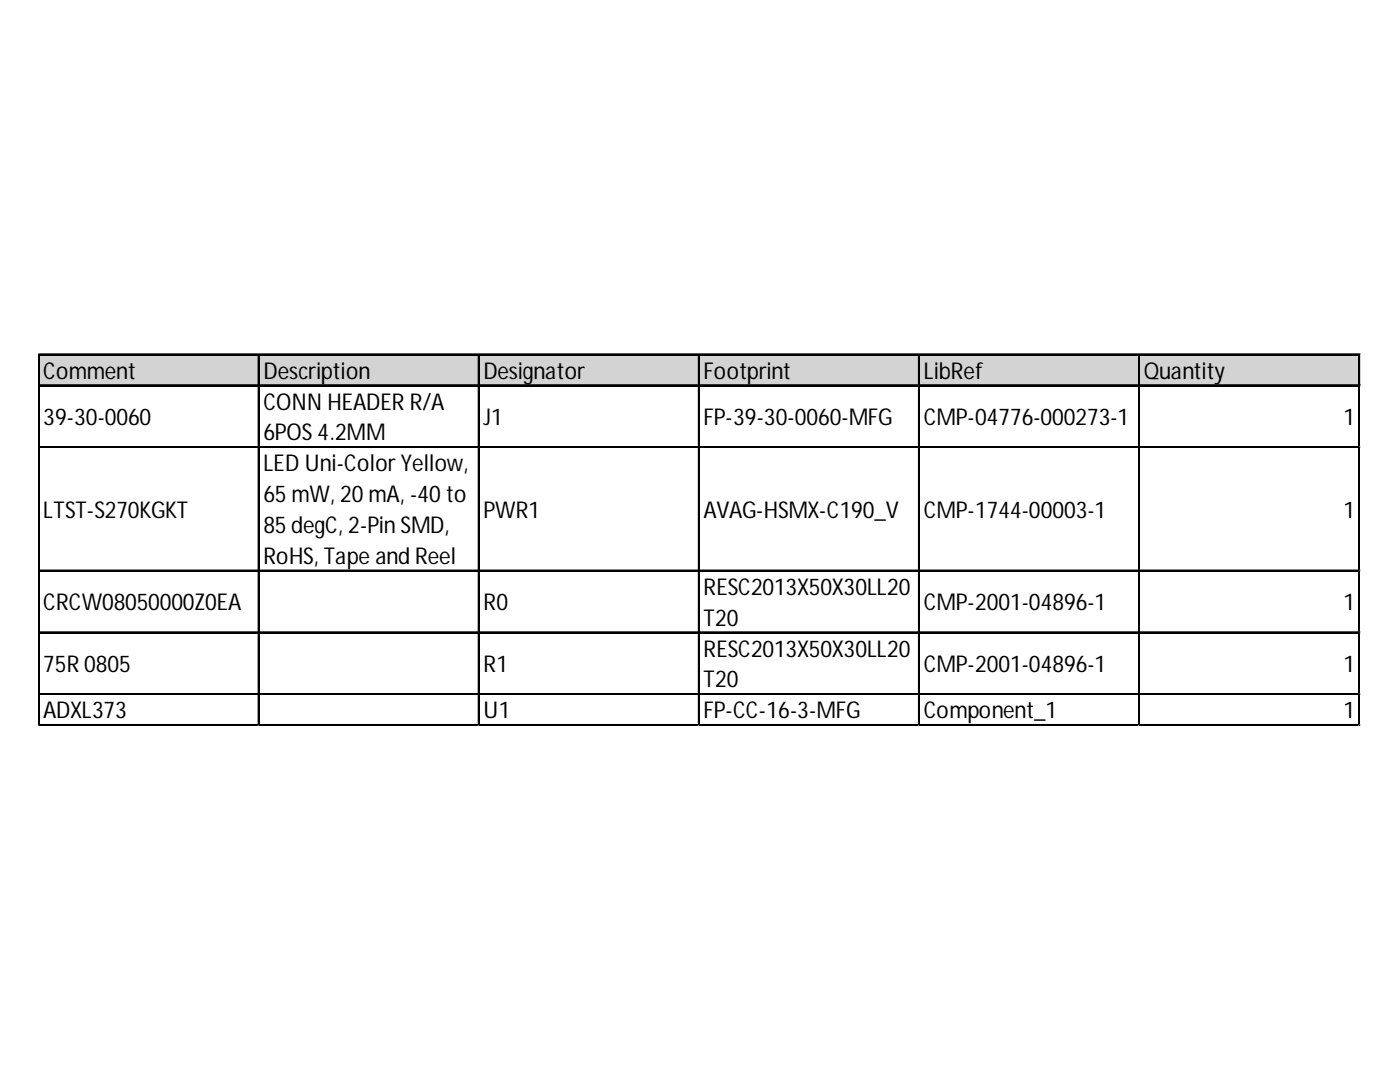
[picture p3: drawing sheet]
<svg xmlns="http://www.w3.org/2000/svg" width="279mm" height="216mm" viewBox="0 0 279 216" stroke-linecap="round" stroke-linejoin="round" font-family="sans-serif">
<defs><g id="words">
<g font-size="4.6">
<text x="8.6" y="75.5">Comment</text>
<text x="52.6" y="75.5">Description</text>
<text x="96.5" y="75.5">Designator</text>
<text x="140.4" y="75.5">Footprint</text>
<text x="184.3" y="75.5">LibRef</text>
<text x="228.3" y="75.5">Quantity</text>
<text x="52.6" y="81.7">CONN HEADER R/A</text>
<text x="8.6" y="84.8">39-30-0060</text>
<text x="52.6" y="87.9">6POS4.2MM</text>
<text x="96.5" y="84.8">J1</text>
<text x="140.4" y="84.8">FP-39-30-0060-MFG</text>
<text x="184.3" y="84.8">CMP-04776-000273-1</text>
<text x="268.1" y="84.8">1</text>
<text x="52.6" y="94">LED Uni-Color Yellow,</text>
<text x="52.6" y="100.2">65 mW, 20 mA, -40 to</text>
<text x="8.6" y="103.3">LTST-S270KGKT</text>
<text x="52.6" y="106.4">85 degC, 2-Pin SMD,</text>
<text x="96.5" y="103.3">PWR1</text>
<text x="140.4" y="103.3">AVAG-HSMX-C190_V</text>
<text x="184.3" y="103.3">CMP-1744-00003-1</text>
<text x="268.1" y="103.3">1</text>
<text x="52.6" y="112.5">RoHS, Tape and Reel</text>
<text x="140.4" y="118.7">RESC2013X50X30LL20</text>
<text x="8.6" y="121.8">CRCW08050000Z0EA</text>
<text x="96.5" y="121.8">R0</text>
<text x="140.4" y="124.9">T20</text>
<text x="184.3" y="121.8">CMP-2001-04896-1</text>
<text x="268.1" y="121.8">1</text>
<text x="140.4" y="131">RESC2013X50X30LL20</text>
<text x="8.6" y="134.1">75R 0805</text>
<text x="96.5" y="134.1">R1</text>
<text x="140.4" y="137.2">T20</text>
<text x="184.3" y="134.1">CMP-2001-04896-1</text>
<text x="268.1" y="134.1">1</text>
<text x="8.6" y="143.3">ADXL373</text>
<text x="96.5" y="143.3">U1</text>
<text x="140.4" y="143.3">FP-CC-16-3-MFG</text>
<text x="184.3" y="143.3">Component_1</text>
<text x="268.1" y="143.3">1</text>
</g>
</g></defs>
<path d="M7.8 70.8h263.7v6.3h-263.7z" fill="#d3d3d3"/>
<g fill="none" stroke="#000" stroke-width=".26">
<path d="M7.6 70.6v74.2M7.7 70.6v74.2M7.9 70.6h263.5M7.9 70.8h263.5M7.9 76.8h263.5M7.9 76.9h263.5M51.5 70.9v73.9M51.7 70.9v73.9M95.5 70.9v73.9M95.6 70.9v73.9M139.4 70.9v73.9M139.5 70.9v73.9"/>
<path d="M183.3 70.9v73.9M183.4 70.9v73.9M227.2 70.9v73.9M227.4 70.9v73.9M271.2 70.9v73.9M271.3 70.9v73.9M7.9 89.1h263.5M7.9 89.3h263.5M7.9 113.8h263.5M7.9 113.9h263.5M7.9 126.1h263.5M7.9 126.2h263.5"/>
<path d="M7.9 138.4h263.5M7.9 138.6h263.5M7.9 144.6h263.5M7.9 144.7h263.5"/>
</g>
<path d="M7.6 144.8v.1" fill="none" stroke="#d4d4d4" stroke-width=".26"/>
<path d="M7.6 144.8l.3 .1z" fill="#d4d4d4"/>
<path d="M51.5 144.8v.1" fill="none" stroke="#d4d4d4" stroke-width=".26"/>
<path d="M51.5 144.8l.3 .1z" fill="#d4d4d4"/>
<path d="M95.5 144.8v.1" fill="none" stroke="#d4d4d4" stroke-width=".26"/>
<path d="M95.5 144.8l.2 .1z" fill="#d4d4d4"/>
<path d="M139.4 144.8v.1" fill="none" stroke="#d4d4d4" stroke-width=".26"/>
<path d="M139.4 144.8l.2 .1z" fill="#d4d4d4"/>
<path d="M183.3 144.8v.1" fill="none" stroke="#d4d4d4" stroke-width=".26"/>
<path d="M183.3 144.8l.3 .1z" fill="#d4d4d4"/>
<path d="M227.2 144.8v.1" fill="none" stroke="#d4d4d4" stroke-width=".26"/>
<path d="M227.2 144.8l.3 .1z" fill="#d4d4d4"/>
<path d="M271.2 144.8v.1" fill="none" stroke="#d4d4d4" stroke-width=".26"/>
<path d="M271.2 144.8l.2 .1z" fill="#d4d4d4"/>
<path d="M271.4 89.1h.1" fill="none" stroke="#d4d4d4" stroke-width=".26"/>
<path d="M271.4 89.1l.1 .3z" fill="#d4d4d4"/>
<path d="M271.4 113.8h.1" fill="none" stroke="#d4d4d4" stroke-width=".26"/>
<path d="M271.4 113.8l.1 .2z" fill="#d4d4d4"/>
<path d="M271.4 126.1h.1" fill="none" stroke="#d4d4d4" stroke-width=".26"/>
<path d="M271.4 126.1l.1 .3z" fill="#d4d4d4"/>
<path d="M271.4 138.4h.1" fill="none" stroke="#d4d4d4" stroke-width=".26"/>
<path d="M271.4 138.4l.1 .3z" fill="#d4d4d4"/>
<path d="M271.4 144.6h.1" fill="none" stroke="#d4d4d4" stroke-width=".26"/>
<path d="M271.4 144.6l.1 .2z" fill="#d4d4d4"/>
<use href="#words"/>
</svg>
